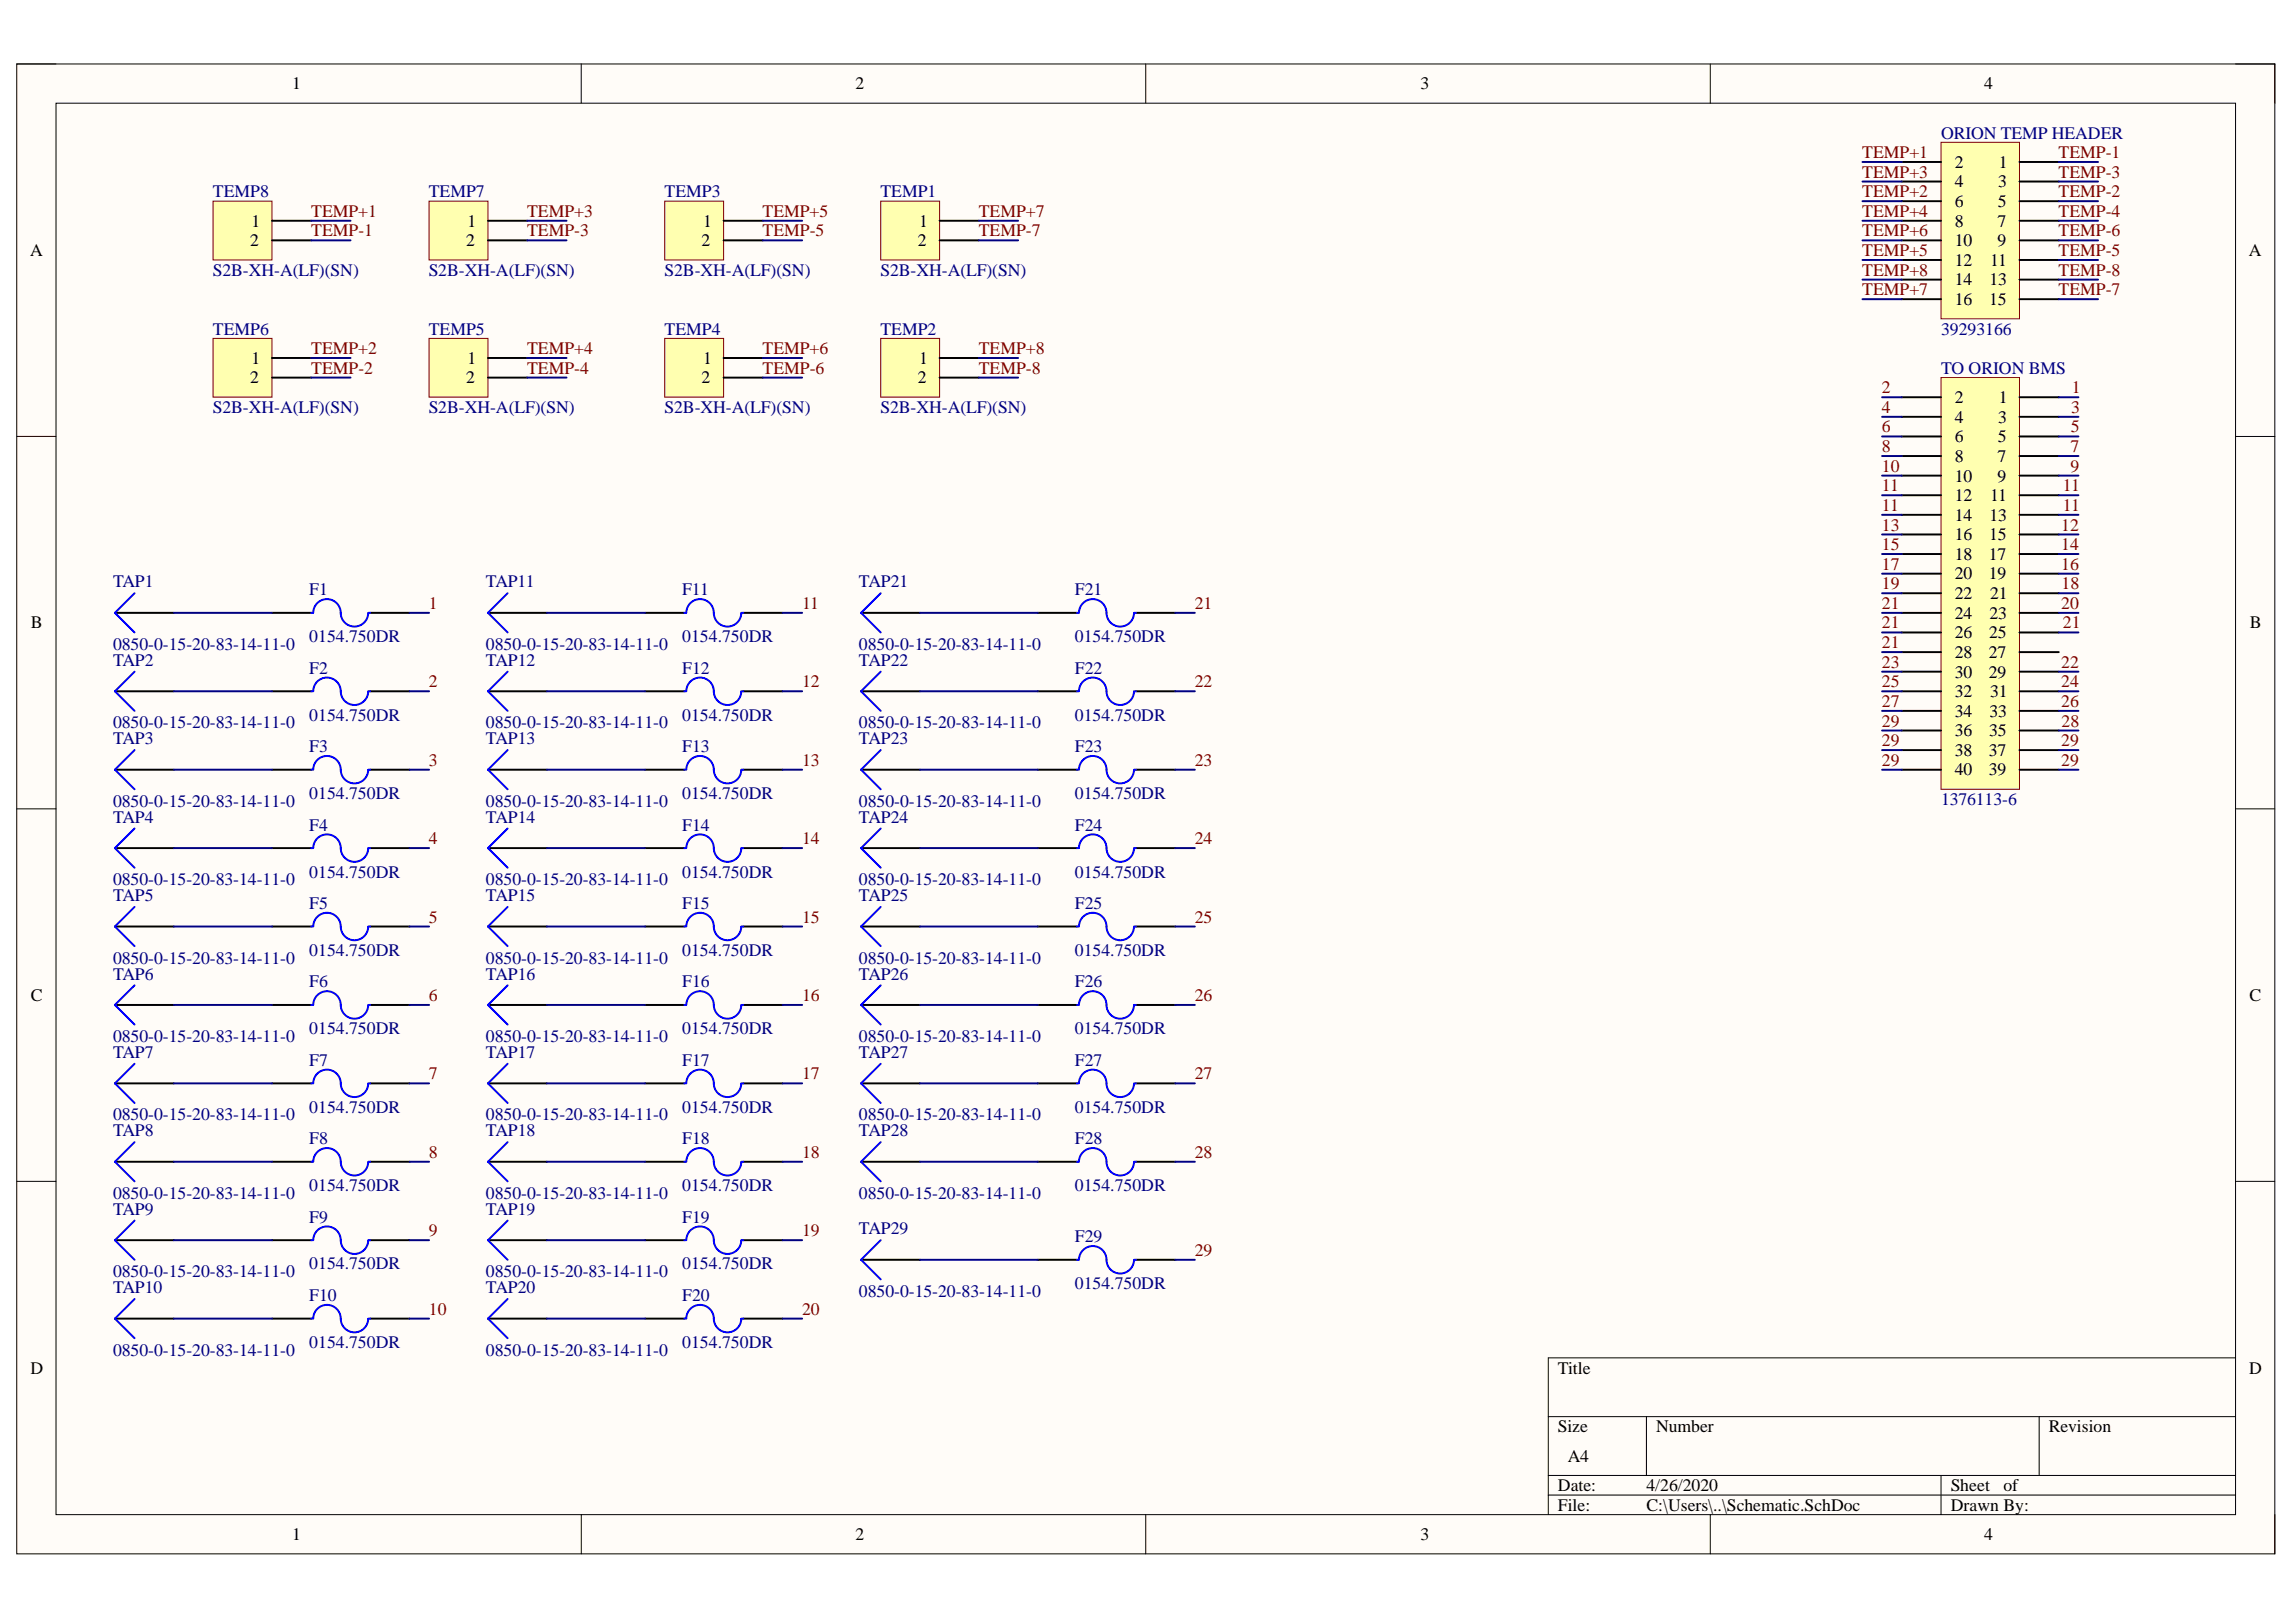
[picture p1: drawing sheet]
<svg xmlns="http://www.w3.org/2000/svg" width="297mm" height="210mm" viewBox="0 0 297 210" stroke-linecap="round" stroke-linejoin="round" font-family="sans-serif">
<defs><g id="words">
<g font-size="2.3">
<text x="37.8" y="11.6">1</text>
<text x="110.7" y="11.6">2</text>
<text x="183.8" y="11.6">3</text>
<text x="256.7" y="11.6">4</text>
<text x="252.9" y="21.7">2</text>
<text x="258.6" y="21.7">1</text>
<text x="32.5" y="29.3">1</text>
<text x="60.5" y="29.3">1</text>
<text x="91" y="29.3">1</text>
<text x="118.9" y="29.3">1</text>
<text x="252.9" y="24.3">4</text>
<text x="252.9" y="26.8">6</text>
<text x="252.9" y="29.3">8</text>
<text x="258.4" y="29.3">7</text>
<text x="258.5" y="26.8">5</text>
<text x="258.5" y="24.3">3</text>
<text x="3.9" y="33.1">A</text>
<text x="32.4" y="31.9">2</text>
<text x="60.3" y="31.9">2</text>
<text x="90.8" y="31.9">2</text>
<text x="118.7" y="31.9">2</text>
<text x="252.9" y="31.9">10</text>
<text x="252.9" y="34.4">12</text>
<text x="257.5" y="34.4">11</text>
<text x="258.4" y="31.9">9</text>
<text x="290.9" y="33.1">A</text>
<text x="252.9" y="36.9">14</text>
<text x="252.9" y="39.5">16</text>
<text x="257.3" y="39.5">15</text>
<text x="257.4" y="36.9">13</text>
<text x="32.5" y="47.1">1</text>
<text x="60.5" y="47.1">1</text>
<text x="91" y="47.1">1</text>
<text x="118.9" y="47.1">1</text>
<text x="32.4" y="49.6">2</text>
<text x="60.3" y="49.6">2</text>
<text x="90.8" y="49.6">2</text>
<text x="118.7" y="49.6">2</text>
<text x="252.9" y="52.2">2</text>
<text x="258.6" y="52.2">1</text>
<text x="252.9" y="54.7">4</text>
<text x="252.9" y="57.2">6</text>
<text x="252.9" y="59.8">8</text>
<text x="258.4" y="59.8">7</text>
<text x="258.5" y="57.2">5</text>
<text x="258.5" y="54.7">3</text>
<text x="252.9" y="62.3">10</text>
<text x="252.9" y="64.9">12</text>
<text x="257.5" y="64.9">11</text>
<text x="258.4" y="62.3">9</text>
<text x="252.9" y="67.4">14</text>
<text x="252.9" y="69.9">16</text>
<text x="257.3" y="69.9">15</text>
<text x="257.4" y="67.4">13</text>
<text x="252.9" y="77.5">22</text>
<text x="252.9" y="72.5">18</text>
<text x="252.9" y="75">20</text>
<text x="257.3" y="72.5">17</text>
<text x="257.3" y="75">19</text>
<text x="257.5" y="77.5">21</text>
<text x="4" y="81.3">B</text>
<text x="252.9" y="80.1">24</text>
<text x="252.9" y="82.6">26</text>
<text x="257.3" y="82.6">25</text>
<text x="257.4" y="80.1">23</text>
<text x="291" y="81.3">B</text>
<text x="252.9" y="85.2">28</text>
<text x="252.9" y="87.7">30</text>
<text x="257.3" y="85.2">27</text>
<text x="257.3" y="87.7">29</text>
<text x="252.9" y="90.2">32</text>
<text x="252.9" y="92.8">34</text>
<text x="252.9" y="95.3">36</text>
<text x="257.3" y="95.3">35</text>
<text x="257.4" y="92.8">33</text>
<text x="257.5" y="90.2">31</text>
<text x="252.9" y="97.8">38</text>
<text x="252.9" y="100.4">40</text>
<text x="257.3" y="97.8">37</text>
<text x="257.3" y="100.4">39</text>
<text x="4" y="129.6">C</text>
<text x="291" y="129.6">C</text>
<text x="3.9" y="177.7">D</text>
<text x="201.6" y="177.7">Title</text>
<text x="291" y="177.7">D</text>
<text x="201.6" y="185.3">Size</text>
<text x="214.3" y="185.3">Number</text>
<text x="265.1" y="185.3">Revision</text>
<text x="202.8" y="189.1">A4</text>
<text x="201.6" y="193">Date:</text>
<text x="201.6" y="195.5">File:</text>
<text x="213" y="193">4/26/2020</text>
<text x="213" y="195.5">C:\Users\..\Schematic.SchDoc</text>
<text x="252.4" y="193">Sheet</text>
<text x="252.4" y="195.5">Drawn By:</text>
<text x="259.2" y="193">of</text>
<text x="37.8" y="199.3">1</text>
<text x="110.7" y="199.3">2</text>
<text x="183.8" y="199.3">3</text>
<text x="256.7" y="199.3">4</text>
</g>
<g font-size="2.3" fill="#000080">
<text x="251.1" y="17.9">ORION TEMP HEADER</text>
<text x="27.5" y="25.5">TEMP8</text>
<text x="55.5" y="25.5">TEMP7</text>
<text x="86" y="25.5">TEMP3</text>
<text x="113.9" y="25.5">TEMP1</text>
<text x="27.5" y="35.7">S2B-XH-A(LF)(SN)</text>
<text x="55.5" y="35.7">S2B-XH-A(LF)(SN)</text>
<text x="86" y="35.7">S2B-XH-A(LF)(SN)</text>
<text x="113.9" y="35.7">S2B-XH-A(LF)(SN)</text>
<text x="27.5" y="43.3">TEMP6</text>
<text x="55.5" y="43.3">TEMP5</text>
<text x="86" y="43.3">TEMP4</text>
<text x="113.9" y="43.3">TEMP2</text>
<text x="251.1" y="43.3">39293166</text>
<text x="27.5" y="53.4">S2B-XH-A(LF)(SN)</text>
<text x="55.5" y="53.4">S2B-XH-A(LF)(SN)</text>
<text x="86" y="53.4">S2B-XH-A(LF)(SN)</text>
<text x="113.9" y="53.4">S2B-XH-A(LF)(SN)</text>
<text x="251.1" y="48.4">TO ORION BMS</text>
<text x="14.6" y="76">TAP1</text>
<text x="40" y="77">F1</text>
<text x="62.9" y="76">TAP11</text>
<text x="88.3" y="77">F11</text>
<text x="111.1" y="76">TAP21</text>
<text x="139.1" y="77">F21</text>
<text x="40" y="83.1">0154.750DR</text>
<text x="88.3" y="83.1">0154.750DR</text>
<text x="139.1" y="83.1">0154.750DR</text>
<text x="14.6" y="84.1">0850-0-15-20-83-14-11-0</text>
<text x="14.6" y="86.2">TAP2</text>
<text x="40" y="87.2">F2</text>
<text x="62.9" y="84.1">0850-0-15-20-83-14-11-0</text>
<text x="62.9" y="86.2">TAP12</text>
<text x="88.3" y="87.2">F12</text>
<text x="111.1" y="84.1">0850-0-15-20-83-14-11-0</text>
<text x="111.1" y="86.2">TAP22</text>
<text x="139.1" y="87.2">F22</text>
<text x="14.6" y="94.3">0850-0-15-20-83-14-11-0</text>
<text x="40" y="93.3">0154.750DR</text>
<text x="62.9" y="94.3">0850-0-15-20-83-14-11-0</text>
<text x="88.3" y="93.3">0154.750DR</text>
<text x="111.1" y="94.3">0850-0-15-20-83-14-11-0</text>
<text x="139.1" y="93.3">0154.750DR</text>
<text x="14.6" y="96.3">TAP3</text>
<text x="40" y="97.3">F3</text>
<text x="62.9" y="96.3">TAP13</text>
<text x="88.3" y="97.3">F13</text>
<text x="111.1" y="96.3">TAP23</text>
<text x="139.1" y="97.3">F23</text>
<text x="14.6" y="104.4">0850-0-15-20-83-14-11-0</text>
<text x="14.6" y="106.5">TAP4</text>
<text x="40" y="103.4">0154.750DR</text>
<text x="40" y="107.5">F4</text>
<text x="62.9" y="104.4">0850-0-15-20-83-14-11-0</text>
<text x="62.9" y="106.5">TAP14</text>
<text x="88.3" y="103.4">0154.750DR</text>
<text x="88.3" y="107.5">F14</text>
<text x="111.1" y="104.4">0850-0-15-20-83-14-11-0</text>
<text x="111.1" y="106.5">TAP24</text>
<text x="139.1" y="103.4">0154.750DR</text>
<text x="139.1" y="107.5">F24</text>
<text x="251.1" y="104.2">1376113-6</text>
<text x="40" y="113.6">0154.750DR</text>
<text x="88.3" y="113.6">0154.750DR</text>
<text x="139.1" y="113.6">0154.750DR</text>
<text x="14.6" y="114.6">0850-0-15-20-83-14-11-0</text>
<text x="14.6" y="116.6">TAP5</text>
<text x="40" y="117.6">F5</text>
<text x="62.9" y="114.6">0850-0-15-20-83-14-11-0</text>
<text x="62.9" y="116.6">TAP15</text>
<text x="88.3" y="117.6">F15</text>
<text x="111.1" y="114.6">0850-0-15-20-83-14-11-0</text>
<text x="111.1" y="116.6">TAP25</text>
<text x="139.1" y="117.6">F25</text>
<text x="14.6" y="124.7">0850-0-15-20-83-14-11-0</text>
<text x="40" y="123.7">0154.750DR</text>
<text x="62.9" y="124.7">0850-0-15-20-83-14-11-0</text>
<text x="88.3" y="123.7">0154.750DR</text>
<text x="111.1" y="124.7">0850-0-15-20-83-14-11-0</text>
<text x="139.1" y="123.7">0154.750DR</text>
<text x="14.6" y="126.8">TAP6</text>
<text x="40" y="127.8">F6</text>
<text x="62.9" y="126.8">TAP16</text>
<text x="88.3" y="127.8">F16</text>
<text x="111.1" y="126.8">TAP26</text>
<text x="139.1" y="127.8">F26</text>
<text x="14.6" y="134.9">0850-0-15-20-83-14-11-0</text>
<text x="14.6" y="136.9">TAP7</text>
<text x="40" y="133.9">0154.750DR</text>
<text x="40" y="137.9">F7</text>
<text x="62.9" y="134.9">0850-0-15-20-83-14-11-0</text>
<text x="62.9" y="136.9">TAP17</text>
<text x="88.3" y="133.9">0154.750DR</text>
<text x="88.3" y="137.9">F17</text>
<text x="111.1" y="134.9">0850-0-15-20-83-14-11-0</text>
<text x="111.1" y="136.9">TAP27</text>
<text x="139.1" y="133.9">0154.750DR</text>
<text x="139.1" y="137.9">F27</text>
<text x="40" y="144">0154.750DR</text>
<text x="88.3" y="144">0154.750DR</text>
<text x="139.1" y="144">0154.750DR</text>
<text x="14.6" y="145">0850-0-15-20-83-14-11-0</text>
<text x="14.6" y="147.1">TAP8</text>
<text x="40" y="148.1">F8</text>
<text x="62.9" y="145">0850-0-15-20-83-14-11-0</text>
<text x="62.9" y="147.1">TAP18</text>
<text x="88.3" y="148.1">F18</text>
<text x="111.1" y="145">0850-0-15-20-83-14-11-0</text>
<text x="111.1" y="147.1">TAP28</text>
<text x="139.1" y="148.1">F28</text>
<text x="14.6" y="155.2">0850-0-15-20-83-14-11-0</text>
<text x="40" y="154.2">0154.750DR</text>
<text x="62.9" y="155.2">0850-0-15-20-83-14-11-0</text>
<text x="88.3" y="154.2">0154.750DR</text>
<text x="111.1" y="155.2">0850-0-15-20-83-14-11-0</text>
<text x="139.1" y="154.2">0154.750DR</text>
<text x="14.6" y="157.2">TAP9</text>
<text x="40" y="158.2">F9</text>
<text x="62.9" y="157.2">TAP19</text>
<text x="88.3" y="158.2">F19</text>
<text x="111.1" y="159.7">TAP29</text>
<text x="139.1" y="160.7">F29</text>
<text x="14.6" y="165.3">0850-0-15-20-83-14-11-0</text>
<text x="14.6" y="167.3">TAP10</text>
<text x="40" y="164.3">0154.750DR</text>
<text x="62.9" y="165.3">0850-0-15-20-83-14-11-0</text>
<text x="62.9" y="167.3">TAP20</text>
<text x="88.3" y="164.3">0154.750DR</text>
<text x="111.1" y="167.8">0850-0-15-20-83-14-11-0</text>
<text x="139.1" y="166.8">0154.750DR</text>
<text x="40" y="168.4">F10</text>
<text x="88.3" y="168.4">F20</text>
<text x="14.6" y="175.5">0850-0-15-20-83-14-11-0</text>
<text x="40" y="174.5">0154.750DR</text>
<text x="62.9" y="175.5">0850-0-15-20-83-14-11-0</text>
<text x="88.3" y="174.5">0154.750DR</text>
</g>
<g font-size="2.3" fill="#800000">
<text x="240.9" y="20.5">TEMP+1</text>
<text x="240.9" y="23">TEMP+3</text>
<text x="266.3" y="20.5">TEMP-1</text>
<text x="266.3" y="23">TEMP-3</text>
<text x="40.3" y="28.1">TEMP+1</text>
<text x="68.2" y="28.1">TEMP+3</text>
<text x="98.7" y="28.1">TEMP+5</text>
<text x="126.6" y="28.1">TEMP+7</text>
<text x="240.9" y="28.1">TEMP+4</text>
<text x="240.9" y="25.5">TEMP+2</text>
<text x="266.3" y="28.1">TEMP-4</text>
<text x="266.3" y="25.5">TEMP-2</text>
<text x="40.3" y="30.6">TEMP-1</text>
<text x="68.2" y="30.6">TEMP-3</text>
<text x="98.7" y="30.6">TEMP-5</text>
<text x="126.6" y="30.6">TEMP-7</text>
<text x="240.9" y="30.6">TEMP+6</text>
<text x="240.9" y="33.1">TEMP+5</text>
<text x="240.9" y="35.7">TEMP+8</text>
<text x="266.3" y="30.6">TEMP-6</text>
<text x="266.3" y="33.1">TEMP-5</text>
<text x="266.3" y="35.7">TEMP-8</text>
<text x="240.9" y="38.2">TEMP+7</text>
<text x="266.3" y="38.2">TEMP-7</text>
<text x="40.3" y="45.8">TEMP+2</text>
<text x="68.2" y="45.8">TEMP+4</text>
<text x="98.7" y="45.8">TEMP+6</text>
<text x="126.6" y="45.8">TEMP+8</text>
<text x="40.3" y="48.4">TEMP-2</text>
<text x="68.2" y="48.4">TEMP-4</text>
<text x="98.7" y="48.4">TEMP-6</text>
<text x="126.6" y="48.4">TEMP-8</text>
<text x="243.5" y="53.4">4</text>
<text x="243.5" y="50.9">2</text>
<text x="267.9" y="53.4">3</text>
<text x="268" y="50.9">1</text>
<text x="243.5" y="58.5">8</text>
<text x="243.5" y="56">6</text>
<text x="267.8" y="58.5">7</text>
<text x="267.9" y="56">5</text>
<text x="243.5" y="63.6">11</text>
<text x="243.5" y="61.1">10</text>
<text x="266.9" y="63.6">11</text>
<text x="267.8" y="61.1">9</text>
<text x="243.5" y="71.2">15</text>
<text x="243.5" y="68.7">13</text>
<text x="243.5" y="66.1">11</text>
<text x="266.7" y="68.7">12</text>
<text x="266.7" y="71.2">14</text>
<text x="266.9" y="66.1">11</text>
<text x="243.5" y="76.3">19</text>
<text x="243.5" y="73.7">17</text>
<text x="266.7" y="73.7">16</text>
<text x="266.7" y="76.3">18</text>
<text x="55.5" y="78.8">1</text>
<text x="103.8" y="78.8">11</text>
<text x="154.6" y="78.8">21</text>
<text x="243.5" y="83.9">21</text>
<text x="243.5" y="81.3">21</text>
<text x="243.5" y="78.8">21</text>
<text x="266.7" y="78.8">20</text>
<text x="266.9" y="81.3">21</text>
<text x="55.5" y="89">2</text>
<text x="103.8" y="89">12</text>
<text x="154.6" y="89">22</text>
<text x="243.5" y="89">25</text>
<text x="243.5" y="86.4">23</text>
<text x="266.7" y="86.4">22</text>
<text x="266.7" y="89">24</text>
<text x="243.5" y="94">29</text>
<text x="243.5" y="91.5">27</text>
<text x="266.7" y="91.5">26</text>
<text x="266.7" y="94">28</text>
<text x="55.5" y="99.1">3</text>
<text x="103.8" y="99.1">13</text>
<text x="154.6" y="99.1">23</text>
<text x="243.5" y="99.1">29</text>
<text x="243.5" y="96.6">29</text>
<text x="266.7" y="96.6">29</text>
<text x="266.7" y="99.1">29</text>
<text x="55.5" y="109.3">4</text>
<text x="103.8" y="109.3">14</text>
<text x="154.6" y="109.3">24</text>
<text x="55.5" y="119.4">5</text>
<text x="103.8" y="119.4">15</text>
<text x="154.6" y="119.4">25</text>
<text x="55.5" y="129.6">6</text>
<text x="103.8" y="129.6">16</text>
<text x="154.6" y="129.6">26</text>
<text x="55.5" y="139.7">7</text>
<text x="103.8" y="139.7">17</text>
<text x="154.6" y="139.7">27</text>
<text x="55.5" y="149.9">8</text>
<text x="103.8" y="149.9">18</text>
<text x="154.6" y="149.9">28</text>
<text x="55.5" y="160">9</text>
<text x="103.8" y="160">19</text>
<text x="154.6" y="162.5">29</text>
<text x="55.5" y="170.2">10</text>
<text x="103.8" y="170.2">20</text>
</g>
</g></defs>
<path d="M2.2 8.3h292.1v192.8h-292.1z" fill-rule="evenodd" fill="#fffcf8"/>
<path d="M2.2 8.3h292.1v192.8h-292.1z" fill="none" stroke="#000" stroke-width=".13"/>
<path d="M7.2 13.4h282v182.6h-282z" fill-rule="evenodd" fill="#fffcf8"/>
<g fill="none" stroke="#000" stroke-width=".13">
<path d="M2.2 8.3h5M7.2 13.4h282v182.6h-282zM75.2 8.3v5M148.2 8.3v5M221.3 8.3v5.1M289.2 8.3h5.1v5.1M2.2 56.5h5M289.2 56.5h5.1M2.2 104.7h5M289.2 104.7h5.1M2.2 152.9h5M289.2 152.9h5.1"/>
<path d="M289.2 175.7h-88.9v20.3M75.2 196v5.1M148.2 196v5.1M200.3 183.3h88.9M200.3 190.9h88.9M200.3 193.5h88.9M213 183.3v7.6M221.3 196v5.1M251.1 190.9v5.1M263.8 183.3v7.6M294.3 196v5.1"/>
</g>
<g fill="none" stroke="#000" stroke-width=".25">
<path d="M14.9 79.3h7.6M63.1 79.3h7.7M111.4 79.3h7.6M14.9 89.5h7.6M14.9 99.6h7.6M63.1 89.5h7.7M63.1 99.6h7.7M111.4 89.5h7.6M111.4 99.6h7.6M14.9 109.8h7.6M14.9 119.9h7.6M63.1 109.8h7.7"/>
<path d="M63.1 119.9h7.7M111.4 109.8h7.6M111.4 119.9h7.6M14.9 130.1h7.6M63.1 130.1h7.7M111.4 130.1h7.6M14.9 140.2h7.6M14.9 150.3h7.6M63.1 140.2h7.7M63.1 150.3h7.7M111.4 140.2h7.6M111.4 150.3h7.6"/>
<path d="M14.9 160.5h7.6M14.9 170.6h7.6M63.1 160.5h7.7M63.1 170.6h7.7"/>
</g>
<g fill="none" stroke="#00f" stroke-width=".25">
<path d="M17.4 76.8l-2.5 2.5 2.5 2.5M65.7 76.8l-2.6 2.5 2.6 2.5M113.9 76.8l-2.5 2.5 2.5 2.5M17.4 86.9l-2.5 2.6 2.5 2.5M17.4 97.1l-2.5 2.5 2.5 2.5M65.7 86.9l-2.6 2.6 2.6 2.5M65.7 97.1l-2.6 2.5 2.6 2.5M113.9 86.9l-2.5 2.6 2.5 2.5M113.9 97.1l-2.5 2.5 2.5 2.5M17.4 107.2l-2.5 2.6 2.5 2.5M17.4 117.4l-2.5 2.5 2.5 2.5M65.7 107.2l-2.6 2.6 2.6 2.5"/>
<path d="M65.7 117.4l-2.6 2.5 2.6 2.5M113.9 107.2l-2.5 2.6 2.5 2.5M113.9 117.4l-2.5 2.5 2.5 2.5M17.4 127.5l-2.5 2.6 2.5 2.5M17.4 137.7l-2.5 2.5 2.5 2.5M65.7 127.5l-2.6 2.6 2.6 2.5M65.7 137.7l-2.6 2.5 2.6 2.5M113.9 127.5l-2.5 2.6 2.5 2.5M113.9 137.7l-2.5 2.5 2.5 2.5M17.4 147.8l-2.5 2.5 2.5 2.6M17.4 158l-2.5 2.5 2.5 2.5M65.7 147.8l-2.6 2.5 2.6 2.6"/>
<path d="M65.7 158l-2.6 2.5 2.6 2.5M113.9 147.8l-2.5 2.5 2.5 2.6M17.4 168.1l-2.5 2.5 2.5 2.6M65.7 168.1l-2.6 2.5 2.6 2.6"/>
</g>
<path d="M113.9 26h7.7v7.6h-7.7z" fill-rule="evenodd" fill="#ffffb0"/>
<path d="M113.9 26h7.7v7.6h-7.7z" fill="none" stroke="#800000" stroke-width=".13"/>
<path d="M121.6 28.6h5M121.6 31.1h5" fill="none" stroke="#000" stroke-width=".25"/>
<path d="M86 26h7.6v7.6h-7.6z" fill-rule="evenodd" fill="#ffffb0"/>
<path d="M86 26h7.6v7.6h-7.6z" fill="none" stroke="#800000" stroke-width=".13"/>
<path d="M93.6 28.6h5.1M93.6 31.1h5.1" fill="none" stroke="#000" stroke-width=".25"/>
<path d="M55.5 43.8h7.6v7.6h-7.6z" fill-rule="evenodd" fill="#ffffb0"/>
<path d="M55.5 43.8h7.6v7.6h-7.6z" fill="none" stroke="#800000" stroke-width=".13"/>
<path d="M63.1 46.3h5.1M63.1 48.9h5.1" fill="none" stroke="#000" stroke-width=".25"/>
<path d="M27.6 26h7.6v7.6h-7.6z" fill-rule="evenodd" fill="#ffffb0"/>
<path d="M27.6 26h7.6v7.6h-7.6z" fill="none" stroke="#800000" stroke-width=".13"/>
<path d="M35.2 28.6h5.1M35.2 31.1h5.1" fill="none" stroke="#000" stroke-width=".25"/>
<path d="M27.6 43.8h7.6v7.6h-7.6z" fill-rule="evenodd" fill="#ffffb0"/>
<path d="M27.6 43.8h7.6v7.6h-7.6z" fill="none" stroke="#800000" stroke-width=".13"/>
<path d="M35.2 46.3h5.1M35.2 48.9h5.1" fill="none" stroke="#000" stroke-width=".25"/>
<path d="M55.5 26h7.6v7.6h-7.6z" fill-rule="evenodd" fill="#ffffb0"/>
<path d="M55.5 26h7.6v7.6h-7.6z" fill="none" stroke="#800000" stroke-width=".13"/>
<path d="M63.1 28.6h5.1M63.1 31.1h5.1" fill="none" stroke="#000" stroke-width=".25"/>
<path d="M86 43.8h7.6v7.6h-7.6z" fill-rule="evenodd" fill="#ffffb0"/>
<path d="M86 43.8h7.6v7.6h-7.6z" fill="none" stroke="#800000" stroke-width=".13"/>
<path d="M93.6 46.3h5.1M93.6 48.9h5.1" fill="none" stroke="#000" stroke-width=".25"/>
<path d="M113.9 43.8h7.7v7.6h-7.7z" fill-rule="evenodd" fill="#ffffb0"/>
<path d="M113.9 43.8h7.7v7.6h-7.7z" fill="none" stroke="#800000" stroke-width=".13"/>
<g fill="none" stroke="#000" stroke-width=".25">
<path d="M121.6 46.3h5M121.6 48.9h5M35.2 79.3h5.1M47.9 79.3h5.1M83.5 79.3h5M96.2 79.3h5M134.3 79.3h5M147 79.3h5M35.2 89.5h5.1M35.2 99.6h5.1M47.9 89.5h5.1M47.9 99.6h5.1"/>
<path d="M83.5 89.5h5M83.5 99.6h5M96.2 89.5h5M96.2 99.6h5M134.3 89.5h5M134.3 99.6h5M147 89.5h5M147 99.6h5M35.2 109.8h5.1M35.2 119.9h5.1M47.9 109.8h5.1M47.9 119.9h5.1"/>
<path d="M83.5 109.8h5M83.5 119.9h5M96.2 109.8h5M96.2 119.9h5M134.3 109.8h5M134.3 119.9h5M147 109.8h5M147 119.9h5M35.2 130.1h5.1M47.9 130.1h5.1M83.5 130.1h5M96.2 130.1h5"/>
<path d="M134.3 130.1h5M147 130.1h5M35.2 140.2h5.1M35.2 150.3h5.1M47.9 140.2h5.1M47.9 150.3h5.1M83.5 140.2h5M83.5 150.3h5M96.2 140.2h5M96.2 150.3h5M134.3 140.2h5M134.3 150.3h5"/>
<path d="M147 140.2h5M147 150.3h5M35.2 160.5h5.1M35.2 170.6h5.1M47.9 160.5h5.1M47.9 170.6h5.1M83.5 160.5h5M83.5 170.6h5M96.2 160.5h5M96.2 170.6h5M111.4 163h7.6M134.3 163h5"/>
<path d="M147 163h5"/>
</g>
<g fill="none" stroke="#00f" stroke-width=".25">
<path d="M40.3 79.3h.2M40.5 79.3a1.78 1.78 0 0 1 1.8-1.8 1.78 1.78 0 0 1 1.8 1.8 1.78 1.78 0 0 0 1.7 1.8 1.78 1.78 0 0 0 1.8-1.7M47.6 79.3h.3M88.5 79.3h.3M88.8 79.3a1.78 1.78 0 0 1 1.8-1.8 1.78 1.78 0 0 1 1.7 1.8 1.78 1.78 0 0 0 1.8 1.8 1.78 1.78 0 0 0 1.8-1.7M95.9 79.3h.3M139.3 79.3h.3M139.6 79.3a1.78 1.78 0 0 1 1.8-1.8 1.78 1.78 0 0 1 1.8 1.8 1.78 1.78 0 0 0 1.7 1.8 1.78 1.78 0 0 0 1.8-1.7M146.7 79.3h.3M40.3 89.5h.2M40.3 99.6h.2M40.5 89.4a1.78 1.78 0 0 1 1.8-1.7 1.78 1.78 0 0 1 1.8 1.8 1.78 1.78 0 0 0 1.7 1.7 1.78 1.78 0 0 0 1.8-1.7"/>
<path d="M40.5 99.5a1.78 1.78 0 0 1 1.8-1.7 1.78 1.78 0 0 1 1.8 1.8 1.78 1.78 0 0 0 1.7 1.8 1.78 1.78 0 0 0 1.8-1.7M47.6 89.5h.3M47.6 99.6h.3M88.5 89.5h.3M88.5 99.6h.3M88.8 89.4a1.78 1.78 0 0 1 1.8-1.7 1.78 1.78 0 0 1 1.7 1.8 1.78 1.78 0 0 0 1.8 1.7 1.78 1.78 0 0 0 1.8-1.7M88.8 99.5a1.78 1.78 0 0 1 1.8-1.7 1.78 1.78 0 0 1 1.7 1.8 1.78 1.78 0 0 0 1.8 1.8 1.78 1.78 0 0 0 1.8-1.7M95.9 89.5h.3M95.9 99.6h.3M139.3 89.5h.3M139.3 99.6h.3M139.6 89.4a1.78 1.78 0 0 1 1.8-1.7 1.78 1.78 0 0 1 1.8 1.8 1.78 1.78 0 0 0 1.7 1.7 1.78 1.78 0 0 0 1.8-1.7"/>
<path d="M139.6 99.5a1.78 1.78 0 0 1 1.8-1.7 1.78 1.78 0 0 1 1.8 1.8 1.78 1.78 0 0 0 1.7 1.8 1.78 1.78 0 0 0 1.8-1.7M146.7 89.5h.3M146.7 99.6h.3M40.3 109.8h.2M40.3 119.9h.2M40.5 109.7a1.78 1.78 0 0 1 1.8-1.7 1.78 1.78 0 0 1 1.8 1.8 1.78 1.78 0 0 0 1.7 1.7 1.78 1.78 0 0 0 1.8-1.7M40.5 119.8a1.78 1.78 0 0 1 1.8-1.7 1.78 1.78 0 0 1 1.8 1.8 1.78 1.78 0 0 0 1.7 1.8 1.78 1.78 0 0 0 1.8-1.7M47.6 109.8h.3M47.6 119.9h.3M88.5 109.8h.3M88.5 119.9h.3M88.8 109.7a1.78 1.78 0 0 1 1.8-1.7 1.78 1.78 0 0 1 1.7 1.8 1.78 1.78 0 0 0 1.8 1.7 1.78 1.78 0 0 0 1.8-1.7"/>
<path d="M88.8 119.8a1.78 1.78 0 0 1 1.8-1.7 1.78 1.78 0 0 1 1.7 1.8 1.78 1.78 0 0 0 1.8 1.8 1.78 1.78 0 0 0 1.8-1.7M95.9 109.8h.3M95.9 119.9h.3M139.3 109.8h.3M139.3 119.9h.3M139.6 109.7a1.78 1.78 0 0 1 1.8-1.7 1.78 1.78 0 0 1 1.8 1.8 1.78 1.78 0 0 0 1.7 1.7 1.78 1.78 0 0 0 1.8-1.7M139.6 119.8a1.78 1.78 0 0 1 1.8-1.7 1.78 1.78 0 0 1 1.8 1.8 1.78 1.78 0 0 0 1.7 1.8 1.78 1.78 0 0 0 1.8-1.7M146.7 109.8h.3M146.7 119.9h.3M40.3 130.1h.2M40.5 130a1.78 1.78 0 0 1 1.8-1.7 1.78 1.78 0 0 1 1.8 1.8 1.78 1.78 0 0 0 1.7 1.7 1.78 1.78 0 0 0 1.8-1.7M47.6 130.1h.3"/>
<path d="M88.5 130.1h.3M88.8 130a1.78 1.78 0 0 1 1.8-1.7 1.78 1.78 0 0 1 1.7 1.8 1.78 1.78 0 0 0 1.8 1.7 1.78 1.78 0 0 0 1.8-1.7M95.9 130.1h.3M139.3 130.1h.3M139.6 130a1.78 1.78 0 0 1 1.8-1.7 1.78 1.78 0 0 1 1.8 1.8 1.78 1.78 0 0 0 1.7 1.7 1.78 1.78 0 0 0 1.8-1.7M146.7 130.1h.3M40.3 140.2h.2M40.3 150.3h.2M40.5 140.1a1.78 1.78 0 0 1 1.8-1.7 1.78 1.78 0 0 1 1.8 1.8 1.78 1.78 0 0 0 1.7 1.8 1.78 1.78 0 0 0 1.8-1.7M40.5 150.3a1.78 1.78 0 0 1 1.8-1.7 1.78 1.78 0 0 1 1.8 1.7 1.78 1.78 0 0 0 1.7 1.8 1.78 1.78 0 0 0 1.8-1.7M47.6 140.2h.3M47.6 150.3h.3"/>
<path d="M88.5 140.2h.3M88.5 150.3h.3M88.8 140.1a1.78 1.78 0 0 1 1.8-1.7 1.78 1.78 0 0 1 1.7 1.8 1.78 1.78 0 0 0 1.8 1.8 1.78 1.78 0 0 0 1.8-1.7M88.8 150.3a1.78 1.78 0 0 1 1.8-1.7 1.78 1.78 0 0 1 1.7 1.7 1.78 1.78 0 0 0 1.8 1.8 1.78 1.78 0 0 0 1.8-1.7M95.9 140.2h.3M95.9 150.3h.3M139.3 140.2h.3M139.3 150.3h.3M139.6 140.1a1.78 1.78 0 0 1 1.8-1.7 1.78 1.78 0 0 1 1.8 1.8 1.78 1.78 0 0 0 1.7 1.8 1.78 1.78 0 0 0 1.8-1.7M139.6 150.3a1.78 1.78 0 0 1 1.8-1.7 1.78 1.78 0 0 1 1.8 1.7 1.78 1.78 0 0 0 1.7 1.8 1.78 1.78 0 0 0 1.8-1.7M146.7 140.2h.3M146.7 150.3h.3"/>
<path d="M40.3 160.5h.2M40.3 170.6h.2M40.5 160.4a1.78 1.78 0 0 1 1.8-1.7 1.78 1.78 0 0 1 1.8 1.8 1.78 1.78 0 0 0 1.7 1.8 1.78 1.78 0 0 0 1.8-1.7M40.5 170.6a1.78 1.78 0 0 1 1.8-1.7 1.78 1.78 0 0 1 1.8 1.7 1.78 1.78 0 0 0 1.7 1.8 1.78 1.78 0 0 0 1.8-1.7M47.6 160.5h.3M47.6 170.6h.3M88.5 160.5h.3M88.5 170.6h.3M88.8 160.4a1.78 1.78 0 0 1 1.8-1.7 1.78 1.78 0 0 1 1.7 1.8 1.78 1.78 0 0 0 1.8 1.8 1.78 1.78 0 0 0 1.8-1.7M88.8 170.6a1.78 1.78 0 0 1 1.8-1.7 1.78 1.78 0 0 1 1.7 1.7 1.78 1.78 0 0 0 1.8 1.8 1.78 1.78 0 0 0 1.8-1.7M95.9 160.5h.3M95.9 170.6h.3"/>
<path d="M113.9 160.5l-2.5 2.5 2.5 2.6M139.3 163h.3M139.6 163a1.78 1.78 0 0 1 1.8-1.7 1.78 1.78 0 0 1 1.8 1.7 1.78 1.78 0 0 0 1.7 1.8 1.78 1.78 0 0 0 1.8-1.7M146.7 163h.3"/>
</g>
<path d="M251.1 18.4h10.2v22.9h-10.2z" fill-rule="evenodd" fill="#ffffb0"/>
<path d="M251.1 18.4h10.2v22.9h-10.2z" fill="none" stroke="#800000" stroke-width=".13"/>
<g fill="none" stroke="#000" stroke-width=".25">
<path d="M246 21h5.1M246 23.5h5.1M246 26h5.1M246 28.6h5.1M246 31.1h5.1M246 33.6h5.1M246 36.2h5.1M246 38.7h5.1M261.3 21h5M261.3 23.5h5M261.3 26h5M261.3 28.6h5"/>
<path d="M261.3 31.1h5M261.3 33.6h5M261.3 36.2h5M261.3 38.7h5"/>
</g>
<path d="M251.1 48.9h10.2v53.2h-10.2z" fill-rule="evenodd" fill="#ffffb0"/>
<path d="M251.1 48.9h10.2v53.2h-10.2z" fill="none" stroke="#800000" stroke-width=".13"/>
<g fill="none" stroke="#000" stroke-width=".25">
<path d="M246 51.4h5.1M246 53.9h5.1M246 56.5h5.1M246 59h5.1M261.3 51.4h5M261.3 53.9h5M261.3 56.5h5M261.3 59h5M246 76.8h5.1M246 79.3h5.1M246 61.5h5.1M246 64.1h5.1"/>
<path d="M246 66.6h5.1M246 69.2h5.1M246 71.7h5.1M246 74.2h5.1M261.3 76.8h5M261.3 79.3h5M261.3 61.5h5M261.3 64.1h5M261.3 66.6h5M261.3 69.2h5M261.3 71.7h5M261.3 74.2h5"/>
<path d="M246 81.8h5.1M246 84.4h5.1M246 86.9h5.1M246 89.5h5.1M246 92h5.1M246 94.5h5.1M246 97.1h5.1M246 99.6h5.1M261.3 81.8h5M261.3 84.4h5M261.3 86.9h5M261.3 89.5h5"/>
<path d="M261.3 92h5M261.3 94.5h5M261.3 97.1h5M261.3 99.6h5"/>
</g>
<g fill="none" stroke="#000080" stroke-width=".25">
<path d="M40.3 28.6h5M40.3 31.1h5M68.2 28.6h5.1M68.2 31.1h5.1M98.7 28.6h5.1M98.7 31.1h5.1M126.6 28.6h5.1M126.6 31.1h5.1M241 21h5M241 23.5h5M241 26h5M241 28.6h5"/>
<path d="M241 31.1h5M241 33.6h5M241 36.2h5M241 38.7h5M266.3 21h5.1M266.3 23.5h5.1M266.3 26h5.1M266.3 28.6h5.1M266.3 31.1h5.1M266.3 33.6h5.1M266.3 36.2h5.1M266.3 38.7h5.1"/>
<path d="M40.3 46.3h5M40.3 48.9h5M68.2 46.3h5.1M68.2 48.9h5.1M98.7 46.3h5.1M98.7 48.9h5.1M126.6 46.3h5.1M126.6 48.9h5.1M243.5 51.4h2.5M243.5 53.9h2.5M243.5 56.5h2.5M243.5 59h2.5"/>
<path d="M266.3 51.4h2.6M266.3 53.9h2.6M266.3 56.5h2.6M266.3 59h2.6M22.5 79.3h12.7M53 79.3h2.5M70.8 79.3h12.7M101.2 79.3h2.6M119 79.3h15.3M152 79.3h2.6M243.5 79.3h2.5M243.5 61.5h2.5"/>
<path d="M243.5 64.1h2.5M243.5 66.6h2.5M243.5 69.2h2.5M243.5 71.7h2.5M243.5 74.2h2.5M243.5 76.8h2.5M266.3 79.3h2.6M266.3 61.5h2.6M266.3 64.1h2.6M266.3 66.6h2.6M266.3 69.2h2.6M266.3 71.7h2.6"/>
<path d="M266.3 74.2h2.6M266.3 76.8h2.6M22.5 89.5h12.7M22.5 99.6h12.7M53 89.5h2.5M53 99.6h2.5M70.8 89.5h12.7M70.8 99.6h12.7M101.2 89.5h2.6M101.2 99.6h2.6M119 89.5h15.3M119 99.6h15.3"/>
<path d="M152 89.5h2.6M152 99.6h2.6M243.5 89.5h2.5M243.5 99.6h2.5M243.5 81.8h2.5M243.5 86.9h2.5M243.5 92h2.5M243.5 94.5h2.5M243.5 97.1h2.5M243.5 84.4h2.5M266.3 89.5h2.6M266.3 99.6h2.6"/>
<path d="M266.3 81.8h2.6M266.3 86.9h2.6M266.3 92h2.6M266.3 94.5h2.6M266.3 97.1h2.6M22.5 109.8h12.7M22.5 119.9h12.7M53 109.8h2.5M53 119.9h2.5M70.8 109.8h12.7M70.8 119.9h12.7M101.2 109.8h2.6"/>
<path d="M101.2 119.9h2.6M119 109.8h15.3M119 119.9h15.3M152 109.8h2.6M152 119.9h2.6M22.5 130.1h12.7M53 130.1h2.5M70.8 130.1h12.7M101.2 130.1h2.6M119 130.1h15.3M152 130.1h2.6M22.5 140.2h12.7"/>
<path d="M22.5 150.3h12.7M53 140.2h2.5M53 150.3h2.5M70.8 140.2h12.7M70.8 150.3h12.7M101.2 140.2h2.6M101.2 150.3h2.6M119 140.2h15.3M119 150.3h15.3M152 140.2h2.6M152 150.3h2.6M22.5 160.5h12.7"/>
<path d="M22.5 170.6h12.7M53 160.5h2.5M53 170.6h2.5M70.8 160.5h12.7M70.8 170.6h12.7M101.2 160.5h2.6M101.2 170.6h2.6M119 163h15.3M152 163h2.6"/>
</g>
<use href="#words"/>
</svg>
